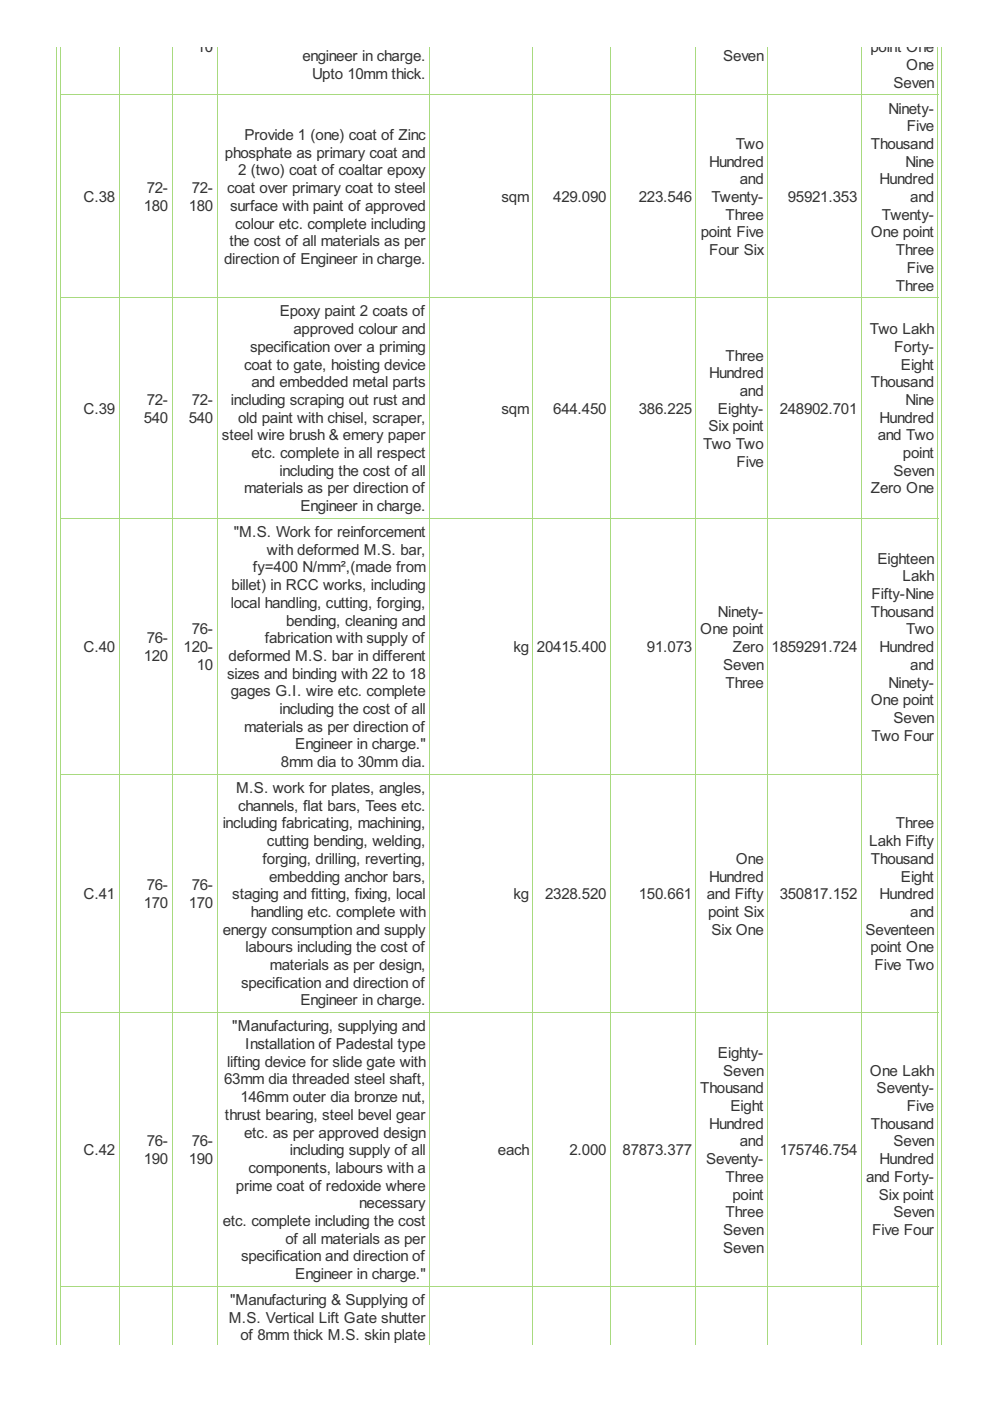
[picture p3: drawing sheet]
<svg xmlns="http://www.w3.org/2000/svg" width="210mm" height="297mm" viewBox="0 0 210 297" stroke-linecap="round" stroke-linejoin="round" font-family="sans-serif">
<defs><g id="words">
<g font-size="3.6" fill="#333">
<text x="41.7" y="11.1">10</text>
<text x="184.6" y="11.1">point One</text>
<text x="64.1" y="13">engineer in charge.</text>
<text x="66.2" y="16.7">Upto 10mm thick.</text>
<text x="153.3" y="13">Seven</text>
<text x="192.1" y="14.8">One</text>
<text x="189.5" y="18.6">Seven</text>
<text x="51.8" y="29.7">Provide 1 (one) coat of Zinc</text>
<text x="188.4" y="24.1">Ninety-</text>
<text x="192.3" y="27.8">Five</text>
<text x="47.7" y="33.5">phosphate as primary coat and</text>
<text x="150.4" y="35.3">Hundred</text>
<text x="156" y="31.6">Two</text>
<text x="184.6" y="31.6">Thousand</text>
<text x="192" y="35.3">Nine</text>
<text x="31.1" y="41">72-</text>
<text x="40.6" y="41">72-</text>
<text x="48.2" y="41">coat over primary coat to steel</text>
<text x="50.5" y="37.2">2 (two) coat of coaltar epoxy</text>
<text x="156.9" y="39.1">and</text>
<text x="186.5" y="39.1">Hundred</text>
<text x="17.7" y="42.8">C.38</text>
<text x="30.5" y="44.7">180</text>
<text x="40" y="44.7">180</text>
<text x="48.8" y="44.7">surface with paint of approved</text>
<text x="106.3" y="42.8">sqm</text>
<text x="117.3" y="42.8">429.090</text>
<text x="135.4" y="42.8">223.546</text>
<text x="150.8" y="42.8">Twenty-</text>
<text x="153.8" y="46.6">Three</text>
<text x="167" y="42.8">95921.353</text>
<text x="187" y="46.6">Twenty-</text>
<text x="193" y="42.8">and</text>
<text x="48.6" y="52.2">the cost of all materials as per</text>
<text x="49.9" y="48.5">colour etc. complete including</text>
<text x="148.6" y="50.3">point Five</text>
<text x="184.6" y="50.3">One point</text>
<text x="47.5" y="56">direction of Engineer in charge.</text>
<text x="150.4" y="54.1">Four Six</text>
<text x="189.9" y="54.1">Three</text>
<text x="192.3" y="57.9">Five</text>
<text x="189.9" y="61.6">Three</text>
<text x="59.3" y="67.1">Epoxy paint 2 coats of</text>
<text x="62.2" y="70.8">approved colour and</text>
<text x="184.5" y="70.8">Two Lakh</text>
<text x="53" y="74.6">specification over a priming</text>
<text x="153.8" y="76.5">Three</text>
<text x="189.6" y="74.6">Forty-</text>
<text x="51.8" y="78.3">coat to gate, hoisting device</text>
<text x="53.3" y="82.1">and embedded metal parts</text>
<text x="150.4" y="80.2">Hundred</text>
<text x="156.9" y="84">and</text>
<text x="184.6" y="82.1">Thousand</text>
<text x="191" y="78.3">Eight</text>
<text x="17.7" y="87.7">C.39</text>
<text x="30.5" y="89.6">540</text>
<text x="31.1" y="85.9">72-</text>
<text x="40" y="89.6">540</text>
<text x="40.6" y="85.9">72-</text>
<text x="48.9" y="85.9">including scraping out rust and</text>
<text x="50.5" y="89.6">old paint with chisel, scraper,</text>
<text x="106.3" y="87.7">sqm</text>
<text x="117.3" y="87.7">644.450</text>
<text x="135.4" y="87.7">386.225</text>
<text x="152.2" y="87.7">Eighty-</text>
<text x="165.3" y="87.7">248902.701</text>
<text x="186.5" y="89.6">Hundred</text>
<text x="192" y="85.9">Nine</text>
<text x="47.1" y="93.4">steel wire brush &amp; emery paper</text>
<text x="149.1" y="95.2">Two Two</text>
<text x="150.2" y="91.5">Six point</text>
<text x="186.1" y="93.4">and Two</text>
<text x="53.3" y="97.1">etc. complete in all respect</text>
<text x="59.3" y="100.9">including the cost of all</text>
<text x="156.1" y="99">Five</text>
<text x="189.5" y="100.9">Seven</text>
<text x="191.4" y="97.1">point</text>
<text x="51.8" y="104.6">materials as per direction of</text>
<text x="184.6" y="104.6">Zero One</text>
<text x="49.6" y="113.9">&quot;M.S. Work for reinforcement</text>
<text x="63.7" y="108.4">Engineer in charge.</text>
<text x="56.6" y="117.6">with deformed M.S. bar,</text>
<text x="186" y="119.5">Eighteen</text>
<text x="49.1" y="125.1">billet) in RCC works, including</text>
<text x="53.6" y="121.4">fy=400 N/mm²,(made from</text>
<text x="191.3" y="123.2">Lakh</text>
<text x="48.9" y="128.9">local handling, cutting, forging,</text>
<text x="152.2" y="130.7">Ninety-</text>
<text x="184.6" y="130.7">Thousand</text>
<text x="184.8" y="127">Fifty-Nine</text>
<text x="31.1" y="136.4">76-</text>
<text x="40.6" y="134.5">76-</text>
<text x="56.1" y="136.4">fabrication with supply of</text>
<text x="60.7" y="132.6">bending, cleaning and</text>
<text x="148.5" y="134.5">One point</text>
<text x="192.1" y="134.5">Two</text>
<text x="17.7" y="138.3">C.40</text>
<text x="30.5" y="140.1">120</text>
<text x="38.9" y="138.3">120-</text>
<text x="41.7" y="142">10</text>
<text x="48.2" y="143.9">sizes and binding with 22 to 18</text>
<text x="48.5" y="140.1">deformed M.S. bar in different</text>
<text x="108.8" y="138.3">kg</text>
<text x="113.9" y="138.3">20415.400</text>
<text x="137.2" y="138.3">91.073</text>
<text x="153.3" y="142">Seven</text>
<text x="155.4" y="138.3">Zero</text>
<text x="163.6" y="138.3">1859291.724</text>
<text x="186.5" y="138.3">Hundred</text>
<text x="193" y="142">and</text>
<text x="48.9" y="147.6">gages G.I. wire etc. complete</text>
<text x="153.8" y="145.8">Three</text>
<text x="184.6" y="149.5">One point</text>
<text x="188.4" y="145.8">Ninety-</text>
<text x="51.8" y="155.1">materials as per direction of</text>
<text x="59.3" y="151.4">including the cost of all</text>
<text x="189.5" y="153.3">Seven</text>
<text x="62.6" y="158.9">Engineer in charge.&quot;</text>
<text x="184.8" y="157">Two Four</text>
<text x="59.6" y="162.7">8mm dia to 30mm dia.</text>
<text x="50.1" y="168.1">M.S. work for plates, angles,</text>
<text x="50.5" y="171.9">channels, flat bars, Tees etc.</text>
<text x="47.2" y="175.6">including fabricating, machining,</text>
<text x="56.6" y="179.4">cutting bending, welding,</text>
<text x="184.3" y="179.4">Lakh Fifty</text>
<text x="189.9" y="175.6">Three</text>
<text x="55.7" y="183.1">forging, drilling, reverting,</text>
<text x="156" y="183.1">One</text>
<text x="184.6" y="183.1">Thousand</text>
<text x="17.7" y="190.7">C.41</text>
<text x="31.1" y="188.8">76-</text>
<text x="40.6" y="188.8">76-</text>
<text x="49.3" y="190.7">staging and fitting, fixing, local</text>
<text x="57.1" y="186.9">embedding anchor bars,</text>
<text x="108.8" y="190.7">kg</text>
<text x="115.6" y="190.7">2328.520</text>
<text x="135.4" y="190.7">150.661</text>
<text x="149.8" y="190.7">and Fifty</text>
<text x="150.4" y="186.9">Hundred</text>
<text x="165.3" y="190.7">350817.152</text>
<text x="186.5" y="190.7">Hundred</text>
<text x="191" y="186.9">Eight</text>
<text x="30.5" y="192.5">170</text>
<text x="40" y="192.5">170</text>
<text x="53.2" y="194.4">handling etc. complete with</text>
<text x="150.1" y="194.4">point Six</text>
<text x="193" y="194.4">and</text>
<text x="47.2" y="198.2">energy consumption and supply</text>
<text x="52.1" y="201.9">labours including the cost of</text>
<text x="150.8" y="198.2">Six One</text>
<text x="183.5" y="198.2">Seventeen</text>
<text x="184.6" y="201.9">point One</text>
<text x="51.1" y="209.4">specification and direction of</text>
<text x="57.2" y="205.7">materials as per design,</text>
<text x="185.4" y="205.7">Five Two</text>
<text x="63.7" y="213.2">Engineer in charge.</text>
<text x="49.3" y="218.7">&quot;Manufacturing, supplying and</text>
<text x="48.2" y="226.2">lifting device for slide gate with</text>
<text x="52" y="222.4">Installation of Padestal type</text>
<text x="152.2" y="224.3">Eighty-</text>
<text x="47.5" y="229.9">63mm dia threaded steel shaft,</text>
<text x="51" y="233.7">146mm outer dia bronze nut,</text>
<text x="148.5" y="231.8">Thousand</text>
<text x="153.3" y="228">Seven</text>
<text x="184.5" y="228">One Lakh</text>
<text x="185.9" y="231.8">Seventy-</text>
<text x="47.7" y="237.4">thrust bearing, steel bevel gear</text>
<text x="150.4" y="239.3">Hundred</text>
<text x="154.9" y="235.5">Eight</text>
<text x="184.6" y="239.3">Thousand</text>
<text x="192.3" y="235.5">Five</text>
<text x="17.7" y="244.9">C.42</text>
<text x="31.1" y="243.1">76-</text>
<text x="40.6" y="243.1">76-</text>
<text x="51.8" y="241.2">etc. as per approved design</text>
<text x="61.5" y="244.9">including supply of all</text>
<text x="105.6" y="244.9">each</text>
<text x="120.7" y="244.9">2.000</text>
<text x="132" y="244.9">87873.377</text>
<text x="156.9" y="243.1">and</text>
<text x="165.3" y="244.9">175746.754</text>
<text x="189.5" y="243.1">Seven</text>
<text x="30.5" y="246.8">190</text>
<text x="40" y="246.8">190</text>
<text x="52.7" y="248.7">components, labours with a</text>
<text x="149.7" y="246.8">Seventy-</text>
<text x="153.8" y="250.6">Three</text>
<text x="183.6" y="250.6">and Forty-</text>
<text x="186.5" y="246.8">Hundred</text>
<text x="50" y="252.4">prime coat of redoxide where</text>
<text x="76.2" y="256.2">necessary</text>
<text x="155.3" y="254.3">point</text>
<text x="186.3" y="254.3">Six point</text>
<text x="47.2" y="260">etc. complete including the cost</text>
<text x="60.5" y="263.7">of all materials as per</text>
<text x="153.3" y="261.8">Seven</text>
<text x="153.8" y="258.1">Three</text>
<text x="184.9" y="261.8">Five Four</text>
<text x="189.5" y="258.1">Seven</text>
<text x="51.1" y="267.5">specification and direction of</text>
<text x="153.3" y="265.6">Seven</text>
<text x="62.6" y="271.2">Engineer in charge.&quot;</text>
<text x="48.5" y="280.4">M.S. Vertical Lift Gate shutter</text>
<text x="48.8" y="276.7">&quot;Manufacturing &amp; Supplying of</text>
<text x="51" y="284.2">of 8mm thick M.S. skin plate</text>
</g>
</g></defs>
<g fill="none" stroke="#a8da7f" stroke-width=".21">
<path d="M11.9 9.9v275.1M12.9 9.9v275.1M25.2 9.9v275.1M36.5 9.9v275.1M46 9.9v275.1M91.1 9.9v275.1M113 9.9v275.1M129.4 9.9v275.1M147.6 9.9v275.1M162.7 9.9v275.1M182.6 9.9v275.1M198.9 9.9v275.1"/>
<path d="M199.7 9.9v275.1M12.8 20.1h186.1M12.8 63.1h186.1M12.8 109.9h186.1M12.8 164.1h186.1M12.8 214.7h186.1M12.8 272.7h186.1"/>
</g>
<use href="#words"/>
</svg>
